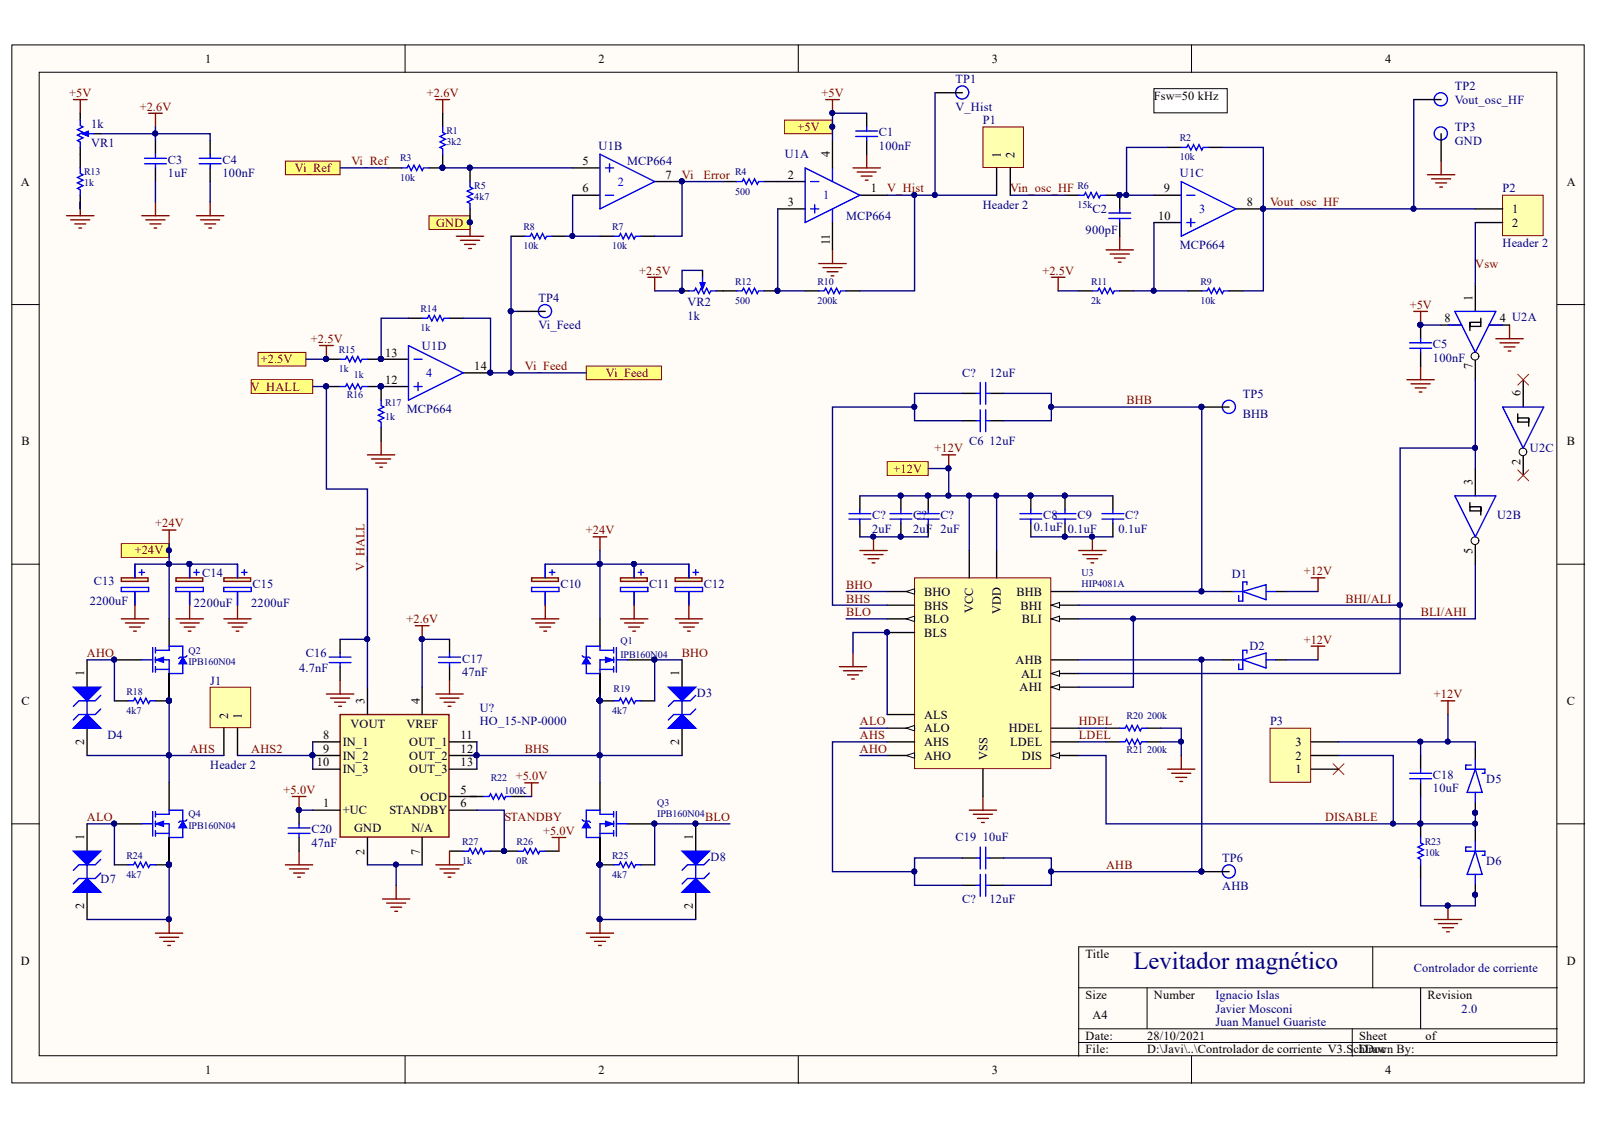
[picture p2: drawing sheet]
<svg xmlns="http://www.w3.org/2000/svg" width="297mm" height="210mm" viewBox="0 0 297 210" stroke-linecap="round" stroke-linejoin="round" font-family="sans-serif">
<defs><g id="words">
<text font-size="4.6" fill="#000080" x="210.4" y="179.8">Levitador magnético</text>
<g font-size="2.3">
<text x="38.1" y="11.6">1</text>
<text x="111.1" y="11.6">2</text>
<text x="184.1" y="11.6">3</text>
<text x="257.2" y="11.6">4</text>
<text x="214.2" y="18.5">Fsw=50 kHz</text>
<text x="154.1" y="29.1" transform="rotate(-90 154.1 29.1)">4</text>
<text x="185.8" y="29.4" transform="rotate(-90 185.8 29.4)">1</text>
<text x="188.4" y="29.4" transform="rotate(-90 188.4 29.4)">2</text>
<text x="3.9" y="34.4">A</text>
<text x="108.2" y="30.6">5</text>
<text x="108.2" y="35.7">6</text>
<text x="123.6" y="33.2">7</text>
<text x="146.3" y="33.2">2</text>
<text x="161.7" y="35.7">1</text>
<text x="216.1" y="35.7">9</text>
<text x="290.9" y="34.4">A</text>
<text x="146.3" y="38.2">3</text>
<text x="215" y="40.8">10</text>
<text x="231.5" y="38.2">8</text>
<text x="280.7" y="39.5">1</text>
<text x="154.1" y="45.5" transform="rotate(-90 154.1 45.5)">11</text>
<text x="280.7" y="42">2</text>
<text x="268.1" y="59.9">8</text>
<text x="273.4" y="55.8" transform="rotate(-90 273.4 55.8)">1</text>
<text x="278.5" y="59.9">4 U2A</text>
<text x="71.5" y="71.2">12</text>
<text x="71.5" y="66.2">13</text>
<text x="88.1" y="68.7">14</text>
<text x="273.4" y="68.5" transform="rotate(-90 273.4 68.5)">7</text>
<text x="282.3" y="73.5" transform="rotate(-90 282.3 73.5)">6</text>
<text x="4" y="82.6">B</text>
<text x="290.9" y="82.6">B</text>
<text x="273.4" y="90" transform="rotate(-90 273.4 90)">3</text>
<text x="282.3" y="86.4" transform="rotate(-90 282.3 86.4)">2</text>
<text x="273.4" y="102.8" transform="rotate(-90 273.4 102.8)">5</text>
<text x="171.6" y="110.6">BHO</text>
<text x="171.6" y="113.1">BHS</text>
<text x="180.7" y="113.7" transform="rotate(-90 180.7 113.7)">VCC</text>
<text x="185.8" y="114" transform="rotate(-90 185.8 114)">VDD</text>
<text x="188.7" y="110.6">BHB</text>
<text x="189.5" y="113.1">BHI</text>
<text x="171.6" y="118.2">BLS</text>
<text x="171.6" y="115.7">BLO</text>
<text x="189.7" y="115.7">BLI</text>
<text x="15.6" y="125.5" transform="rotate(-90 15.6 125.5)">1</text>
<text x="126.1" y="125.5" transform="rotate(-90 126.1 125.5)">1</text>
<text x="188.5" y="123.2">AHB</text>
<text x="189.6" y="125.8">ALI</text>
<text x="4" y="130.8">C</text>
<text x="67.7" y="130.6" transform="rotate(-90 67.7 130.6)">3</text>
<text x="77.9" y="130.6" transform="rotate(-90 77.9 130.6)">4</text>
<text x="189.3" y="128.3">AHI</text>
<text x="290.9" y="130.8">C</text>
<text x="42.3" y="133.4" transform="rotate(-90 42.3 133.4)">2</text>
<text x="44.9" y="133.4" transform="rotate(-90 44.9 133.4)">1</text>
<text x="60" y="137.2">8</text>
<text x="65.1" y="135.2">VOUT</text>
<text x="75.5" y="135.2">VREF</text>
<text x="85.5" y="137.2">11</text>
<text x="171.6" y="133.4">ALS</text>
<text x="171.6" y="135.9">ALO</text>
<text x="187.3" y="135.9">HDEL</text>
<text x="15.6" y="138.3" transform="rotate(-90 15.6 138.3)">2</text>
<text x="58.8" y="142.2">10</text>
<text x="60" y="139.7">9</text>
<text x="63.6" y="138.4">IN_1</text>
<text x="63.6" y="141">IN_2</text>
<text x="63.6" y="143.5">IN_3</text>
<text x="76" y="138.4">OUT_1</text>
<text x="76" y="141">OUT_2</text>
<text x="76" y="143.5">OUT_3</text>
<text x="85.5" y="139.7">12</text>
<text x="85.5" y="142.2">13</text>
<text x="126.1" y="138.3" transform="rotate(-90 126.1 138.3)">2</text>
<text x="171.6" y="138.4">AHS</text>
<text x="171.6" y="141">AHO</text>
<text x="183.3" y="141" transform="rotate(-90 183.3 141)">VSS</text>
<text x="187.5" y="138.4">LDEL</text>
<text x="189.7" y="141">DIS</text>
<text x="240.5" y="143.5">1</text>
<text x="240.5" y="141">2</text>
<text x="240.5" y="138.4">3</text>
<text x="60" y="149.8">1</text>
<text x="78.1" y="148.6">OCD</text>
<text x="85.5" y="147.3">5</text>
<text x="85.5" y="149.8">6</text>
<text x="15.6" y="155.9" transform="rotate(-90 15.6 155.9)">1</text>
<text x="63.6" y="151.1">+UC</text>
<text x="65.7" y="154.4">GND</text>
<text x="72.3" y="151.1">STANDBY</text>
<text x="76.4" y="154.4">N/A</text>
<text x="128.6" y="155.9" transform="rotate(-90 128.6 155.9)">1</text>
<text x="67.7" y="158.6" transform="rotate(-90 67.7 158.6)">2</text>
<text x="77.9" y="158.6" transform="rotate(-90 77.9 158.6)">7</text>
<text x="15.6" y="168.8" transform="rotate(-90 15.6 168.8)">2</text>
<text x="128.6" y="168.8" transform="rotate(-90 128.6 168.8)">2</text>
<text x="3.9" y="179">D</text>
<text x="201.6" y="177.8">Title</text>
<text x="290.9" y="179">D</text>
<text x="201.6" y="185.4">Size</text>
<text x="214.2" y="185.4">Number</text>
<text x="265" y="185.4">Revision</text>
<text x="202.8" y="189.2">A4</text>
<text x="201.6" y="193">Date:</text>
<text x="201.6" y="195.5">File:</text>
<text x="213" y="193">28/10/2021</text>
<text x="213" y="195.5">D:\Javi\..\Controlador de corriente V3.SchDoc</text>
<text x="252.3" y="193">Sheet</text>
<text x="252.3" y="195.5">Drawn By:</text>
<text x="264.6" y="193">of</text>
<text x="38.1" y="199.3">1</text>
<text x="111.1" y="199.3">2</text>
<text x="184.1" y="199.3">3</text>
<text x="257.2" y="199.3">4</text>
</g>
<g font-size="2.3" fill="#800000">
<text x="12.8" y="18">+5V</text>
<text x="79.3" y="18">+2.6V</text>
<text x="152.5" y="18">+5V</text>
<text x="25.9" y="20.5">+2.6V</text>
<text x="148.1" y="24.3">+5V</text>
<text x="54.8" y="31.9">Vi_Ref</text>
<text x="65.2" y="30.6">Vi_Ref</text>
<text x="126.6" y="33.2">Vi_ Error</text>
<text x="164.7" y="35.7">V_Hist</text>
<text x="187.5" y="35.7">Vin_osc_HF</text>
<text x="235.8" y="38.2">Vout_osc_HF</text>
<text x="81" y="42">GND</text>
<text x="118.6" y="51">+2.5V</text>
<text x="193.5" y="51">+2.5V</text>
<text x="273.9" y="49.7">Vsw</text>
<text x="261.7" y="57.3">+5V</text>
<text x="57.7" y="63.6">+2.5V</text>
<text x="48.4" y="67.4">+2.5V</text>
<text x="97.4" y="68.7">Vi_Feed</text>
<text x="112.5" y="70">Vi_Feed</text>
<text x="46.6" y="72.5">V_HALL</text>
<text x="209.2" y="75">BHB</text>
<text x="173.5" y="83.9">+12V</text>
<text x="165.9" y="87.7">+12V</text>
<text x="28.8" y="97.8">+24V</text>
<text x="108.8" y="99.1">+24V</text>
<text x="25" y="102.9">+24V</text>
<text x="67.7" y="105.9" transform="rotate(-90 67.7 105.9)">V_HALL</text>
<text x="242" y="106.8">+12V</text>
<text x="157.1" y="109.3">BHO</text>
<text x="157.1" y="111.9">BHS</text>
<text x="249.8" y="111.9">BHI/ALI</text>
<text x="75.5" y="115.7">+2.6V</text>
<text x="157.1" y="114.4">BLO</text>
<text x="242" y="119.4">+12V</text>
<text x="263.7" y="114.4">BLI/AHI</text>
<text x="16.1" y="122">AHO</text>
<text x="126.6" y="122">BHO</text>
<text x="266.2" y="129.6">+12V</text>
<text x="159.6" y="134.6">ALO</text>
<text x="159.6" y="137.2">AHS</text>
<text x="200.3" y="134.6">HDEL</text>
<text x="200.3" y="137.2">LDEL</text>
<text x="35.2" y="139.7">AHS</text>
<text x="46.6" y="139.7">AHS2</text>
<text x="97.4" y="139.7">BHS</text>
<text x="159.6" y="139.7">AHO</text>
<text x="52.6" y="147.3">+5.0V</text>
<text x="95.7" y="144.8">+5.0V</text>
<text x="16.1" y="152.4">ALO</text>
<text x="93.6" y="152.4">STANDBY</text>
<text x="100.8" y="154.9">+5.0V</text>
<text x="130.9" y="152.4">BLO</text>
<text x="246" y="152.4">DISABLE</text>
<text x="205.4" y="161.2">AHB</text>
</g>
<g font-size="2.3" fill="#000080">
<text x="177.4" y="15.4">TP1</text>
<text x="270.1" y="16.7">TP2</text>
<text x="16.9" y="23.8">1k</text>
<text x="177.4" y="20.5">V_Hist</text>
<text x="182.5" y="23">P1</text>
<text x="270.1" y="19.2">Vout_osc_HF</text>
<text x="16.9" y="27.3">VR1</text>
<text x="111.1" y="27.9">U1B</text>
<text x="145.7" y="29.4">U1A</text>
<text x="163.2" y="27.9">100nF</text>
<text x="163.2" y="25.3">C1</text>
<text x="270.1" y="24.3">TP3</text>
<text x="270.1" y="26.8">GND</text>
<text x="31.2" y="32.9">1uF</text>
<text x="31.2" y="30.4">C3</text>
<text x="41.3" y="32.9">100nF</text>
<text x="41.3" y="30.4">C4</text>
<text x="116.5" y="30.6">MCP664</text>
<text x="219" y="32.9">U1C</text>
<text x="279" y="35.7">P2</text>
<text x="157.1" y="40.8">MCP664</text>
<text x="182.5" y="38.7">Header 2</text>
<text x="202.8" y="39.5">C2</text>
<text x="201.6" y="43.4">900pF</text>
<text x="219" y="46.2">MCP664</text>
<text x="279" y="45.9">Header 2</text>
<text x="100" y="56.1">TP4</text>
<text x="127.6" y="59.3">1k</text>
<text x="127.6" y="56.8">VR2</text>
<text x="78.3" y="64.9">U1D</text>
<text x="100" y="61.1">Vi_Feed</text>
<text x="266" y="64.7">C5</text>
<text x="178.6" y="70">C?</text>
<text x="183.7" y="70">12uF</text>
<text x="266" y="67.2">100nF</text>
<text x="75.6" y="76.6">MCP664</text>
<text x="230.7" y="73.8">TP5</text>
<text x="230.7" y="77.6">BHB</text>
<text x="179.9" y="82.6">C6</text>
<text x="183.7" y="82.6">12uF</text>
<text x="284" y="83.9">U2C</text>
<text x="161.9" y="98.9">2uF</text>
<text x="161.9" y="96.3">C?</text>
<text x="169.5" y="98.9">2uF 2uF</text>
<text x="169.5" y="96.3">C?</text>
<text x="174.6" y="96.3">C?</text>
<text x="191.9" y="98.6">0.1uF</text>
<text x="193.7" y="96.3">C8</text>
<text x="198.3" y="98.9">0.1uF</text>
<text x="200" y="96.3">C9</text>
<text x="207.6" y="98.9">0.1uF</text>
<text x="208.9" y="96.3">C?</text>
<text x="277.9" y="96.3">U2B</text>
<text x="37.5" y="107">C14</text>
<text x="228.7" y="107.3">D1</text>
<text x="16.6" y="112.4">2200uF</text>
<text x="17.4" y="108.6">C13</text>
<text x="36" y="112.6">2200uF</text>
<text x="46.6" y="112.6">2200uF</text>
<text x="46.9" y="109.1">C15</text>
<text x="104" y="109.1">C10</text>
<text x="120.5" y="109.1">C11</text>
<text x="130.6" y="109.1">C12</text>
<text x="55.5" y="124.8">4.7nF</text>
<text x="56.8" y="122">C16</text>
<text x="85.8" y="125.5">47nF</text>
<text x="85.8" y="123">C17</text>
<text x="232" y="120.7">D2</text>
<text x="39" y="127">J1</text>
<text x="129.4" y="129.3">D3</text>
<text x="19.9" y="137.2">D4</text>
<text x="89.1" y="132.1">U?</text>
<text x="89.1" y="134.6">HO_15-NP-0000</text>
<text x="235.8" y="134.6">P3</text>
<text x="39" y="142.7">Header 2</text>
<text x="266" y="147.1">10uF</text>
<text x="266" y="144.5">C18</text>
<text x="275.9" y="145.3">D5</text>
<text x="57.8" y="154.7">C20</text>
<text x="57.8" y="157.2">47nF</text>
<text x="131.9" y="159.7">D8</text>
<text x="177.4" y="156.2">C19</text>
<text x="182.5" y="156.2">10uF</text>
<text x="226.9" y="160">TP6</text>
<text x="275.9" y="160.5">D6</text>
<text x="18.7" y="163.9">D7</text>
<text x="178.6" y="167.7">C?</text>
<text x="183.7" y="167.7">12uF</text>
<text x="226.9" y="165.1">AHB</text>
<text x="225.6" y="185.4">Ignacio Islas</text>
<text x="262.5" y="180.3">Controlador de corriente</text>
<text x="225.6" y="187.9">Javier Mosconi</text>
<text x="225.6" y="190.4">Juan Manuel Guariste</text>
<text x="271.4" y="187.9">2.0</text>
</g>
<g font-size="2.3" fill="#00f">
<text x="114.7" y="34.4">2</text>
<text x="152.8" y="37">1</text>
<text x="222.6" y="39.5">3</text>
<text x="79.1" y="70">4</text>
</g>
<g font-size="1.9" fill="#000080">
<text x="74.3" y="30">R3</text>
<text x="82.9" y="26.9">3k2</text>
<text x="82.9" y="24.9">R1</text>
<text x="219" y="29.7">10k</text>
<text x="219" y="26.2">R2</text>
<text x="15.6" y="34.6">1k</text>
<text x="15.6" y="32.5">R13</text>
<text x="74.3" y="33.6">10k</text>
<text x="88.1" y="35.1">R5</text>
<text x="136.5" y="32.5">R4</text>
<text x="200" y="35.1">R6</text>
<text x="88.1" y="37.1">4k7</text>
<text x="136.5" y="36.1">500</text>
<text x="200" y="38.7">15k</text>
<text x="97.2" y="46.3">10k</text>
<text x="97.2" y="42.7">R8</text>
<text x="113.7" y="46.3">10k</text>
<text x="113.7" y="42.7">R7</text>
<text x="136.5" y="52.8">R12</text>
<text x="151.8" y="52.8">R10</text>
<text x="202.6" y="52.8">R11</text>
<text x="222.8" y="52.8">R9</text>
<text x="78.1" y="57.9">R14</text>
<text x="136.5" y="56.4">500</text>
<text x="151.8" y="56.4">200k</text>
<text x="202.6" y="56.4">2k</text>
<text x="222.8" y="56.4">10k</text>
<text x="62.9" y="65.5">R15</text>
<text x="78.1" y="61.5">1k</text>
<text x="62.9" y="69.1">1k</text>
<text x="65.7" y="70.1">1k</text>
<text x="64.4" y="73.9">R16</text>
<text x="71.5" y="77.9">1k</text>
<text x="71.5" y="75.4">R17</text>
<text x="200.8" y="106.9">U3</text>
<text x="200.8" y="108.9">HIP4081A</text>
<text x="115.2" y="119.5">Q1</text>
<text x="35" y="121.3">Q2</text>
<text x="35" y="123.3">IPB160N04</text>
<text x="115.2" y="122.1">IPB160N04</text>
<text x="23.5" y="128.9">R18</text>
<text x="113.9" y="128.4">R19</text>
<text x="23.5" y="132.5">4k7</text>
<text x="113.7" y="132.5">4k7</text>
<text x="209.2" y="133.5">R20</text>
<text x="213" y="133.5">200k</text>
<text x="209.2" y="139.8">R21</text>
<text x="213" y="139.8">200k</text>
<text x="91.1" y="144.9">R22</text>
<text x="93.6" y="147.4">100K</text>
<text x="122" y="149.7">Q3</text>
<text x="35" y="151.7">Q4</text>
<text x="35" y="153.8">IPB160N04</text>
<text x="122" y="151.7">IPB160N04</text>
<text x="23.5" y="159.4">R24</text>
<text x="85.8" y="160.4">1k</text>
<text x="85.8" y="156.8">R27</text>
<text x="95.9" y="160.4">0R</text>
<text x="95.9" y="156.8">R26</text>
<text x="113.7" y="159.4">R25</text>
<text x="264.5" y="158.9">10k</text>
<text x="264.5" y="156.8">R23</text>
<text x="23.5" y="162.9">4k7</text>
<text x="113.7" y="162.9">4k7</text>
</g>
</g></defs>
<g fill="#fffcf8" stroke="#000" stroke-width=".19">
<path d="M2.2 8.3h291.9v192.7h-291.9z"/>
<path d="M7.3 13.4h281.7v182.5h-281.7z"/>
</g>
<g fill="none" stroke="#000" stroke-width=".19">
<path d="M75.2 8.3v5.1M148.2 8.3v5.1M221.2 8.3v5.1M2.2 56.5h5.1M289.1 56.5h5.1M2.2 104.7h5.1M289.1 104.7h5.1M2.2 152.9h5.1M289.1 152.9h5.1M289.1 175.7h-88.8v20.3M75.2 196v5.1M148.2 196v5.1"/>
<path d="M200.3 183.3h88.8M200.3 190.9h88.8M200.3 193.5h88.8M213 183.3v7.6M221.2 196v5.1M251 190.9v5.1M263.7 183.3v7.6"/>
</g>
<g fill="none" stroke="#800000" stroke-width=".25">
<path d="M153.3 18.5h2.5M154.6 18.5v2.5M158.4 31.2h5M159.1 31.9h3.6M159.9 32.7h2M160.6 33.4h.6M160.9 28.6v2.6M84.7 43.8h5.1M85.5 44.6h3.5M86.2 45.4h2.1M87 46.1h.5M87.3 41.3v2.5"/>
<path d="M152 48.9h5.1M152.8 49.7h3.5M153.5 50.4h2.1M154.3 51.2h.5M154.6 46.4v2.5"/>
</g>
<g fill="#000080" stroke="#000080" stroke-width=".19">
<circle cx="154.5" cy="21" r=".46"/>
<circle cx="87.2" cy="41.3" r=".46"/>
</g>
<path d="M53 29.9h10.1v2.5h-10.1z" fill-rule="evenodd" fill="#ffff80" stroke="#800000" stroke-width=".19"/>
<g fill="none" stroke="#800000" stroke-width=".25">
<path d="M80.9 18.5h2.6M82.2 18.5v2.5M120.3 51.5h2.5M121.5 51.5v2.5M195.2 51.5h2.5M196.4 51.5v2.5M205.3 46.4h5.1M206.1 47.1h3.6M206.9 47.9h2M207.6 48.7h.5M207.9 43.8v2.6M262.5 57.8h2.5"/>
<path d="M263.7 57.8v2.5M59.3 64.1h2.6M60.6 64.1v2.6M261.2 70.5h5.1M262 71.2h3.5M262.7 72h2.1M263.5 72.8h.5M263.7 67.9v2.6M277.7 62.9h5.1M278.5 63.6h3.5M279.2 64.4h2.1M280 65.1h.5"/>
<path d="M280.2 60.3v2.6M30.1 98.4h2.6M31.4 98.4v2.5M110.1 99.6h2.6M111.4 99.6v2.6M162.2 99.6v2.6M174.9 84.4h2.5M176.1 84.4v2.6M159.6 102.2h5.1M160.4 102.9h3.5M161.2 103.7h2M161.9 104.5h.5"/>
<path d="M243.4 107.2h2.6M243.4 119.9h2.6M244.7 107.2v2.6M244.7 119.9v2.6M267.5 130.1h2.6M268.8 130.1v2.5M55.5 158v2.5M179.9 150.4h5.1M180.7 151.1h3.6M181.5 151.9h2M182.2 152.6h.5M182.5 147.8v2.6"/>
<path d="M216.8 142.8h5M217.5 143.5h3.6M218.3 144.3h2M219 145h.6M219.3 140.2v2.6M28.9 173.2h5M29.6 173.9h3.6M30.4 174.7h2M31.1 175.5h.6M31.4 170.6v2.6M53 160.5h5.1M53.7 161.3h3.6"/>
<path d="M54.5 162h2M55.3 162.8h.5M71 166.8h5.1M71.8 167.6h3.5M72.5 168.4h2.1M73.3 169.1h.5M73.5 164.3v2.5M108.8 173.2h5.1M109.6 173.9h3.6M110.4 174.7h2M111.1 175.5h.5M111.4 170.6v2.6"/>
<path d="M266.3 170.6h5.1M267 171.4h3.6M267.8 172.2h2M268.6 172.9h.5M268.8 168.1v2.5"/>
</g>
<g fill="#000080" stroke="#000080" stroke-width=".19">
<circle cx="60.5" cy="66.6" r=".46"/>
<circle cx="263.7" cy="60.3" r=".46"/>
<circle cx="268.8" cy="168.1" r=".46"/>
<circle cx="162.1" cy="99.6" r=".46"/>
<circle cx="176.1" cy="86.9" r=".47"/>
<circle cx="111.3" cy="170.6" r=".46"/>
<circle cx="31.3" cy="170.6" r=".46"/>
</g>
<path d="M254.8 175.7v7.6" fill="none" stroke="#000" stroke-width=".19"/>
<path d="M39 127.5h7.5v7.5h-7.5z" fill="#ffffb0" stroke="#800000" stroke-width=".19"/>
<path d="M41.6 135.1v5.1M44.1 135.1v5.1" fill="none" stroke="#000" stroke-width=".25"/>
<path d="M265 32.4h5.1M265.8 33.2h3.5M266.5 34h2.1M267.3 34.7h.5M267.5 29.9v2.5M155.8 123.7h5.1M156.6 124.5h3.5M157.3 125.3h2.1M158.1 126h.5M158.4 121.2v2.5" fill="none" stroke="#800000" stroke-width=".25"/>
<g fill="#ffff80" stroke="#800000" stroke-width=".19">
<path d="M108.8 67.9h14v2.6h-14z" fill-rule="evenodd"/>
<path d="M46.6 70.5h11.5v2.5h-11.5z" fill-rule="evenodd"/>
<path d="M145.7 22.3h8.9v2.5h-8.9z" fill-rule="evenodd"/>
</g>
<circle cx="154.5" cy="23.5" r=".46" fill="#000080" stroke="#000080" stroke-width=".19"/>
<path d="M79.6 40h7.7v2.6h-7.7z" fill-rule="evenodd" fill="#ffff80" stroke="#800000" stroke-width=".19"/>
<circle cx="87.2" cy="41.3" r=".46" fill="#000080" stroke="#000080" stroke-width=".19"/>
<path d="M22.5 100.9h8.9v2.5h-8.9z" fill-rule="evenodd" fill="#ffff80" stroke="#800000" stroke-width=".19"/>
<g fill="#000080" stroke="#000080" stroke-width=".19">
<circle cx="31.3" cy="102.1" r=".46"/>
<circle cx="126.6" cy="33.6" r=".46"/>
</g>
<path d="M68.2 84.4h5.1M69 85.2h3.5M69.7 85.9h2.1M70.5 86.7h.5M70.8 81.9v2.5M41.6 114.9h5M42.3 115.6h3.6M43.1 116.4h2M43.8 117.1h.5M44.1 112.3v2.6" fill="none" stroke="#800000" stroke-width=".25"/>
<path d="M247.5 141.7l2 2.1M249.5 141.7l-2 2.1" fill="none" stroke="#f00" stroke-width=".19"/>
<path d="M214.2 16.5h13.6v4.4h-13.6z" fill="#fff" stroke="#000" stroke-width=".19"/>
<g fill="none" stroke="#000" stroke-width=".25">
<path d="M72 31.2h2.6M82.2 28.6v2.6h-2.6M82.2 21v2.6M87.3 31.2v2.5M87.3 38.8v2.5M134.2 33.7h2.6M141.9 33.7h2.5M160.9 21v2.6M160.9 26.1v2.5M197.7 36.2h2.6M205.3 36.2h2.6v2.6M216.8 27.4h2.5"/>
<path d="M224.4 27.4h2.5M75.8 59.1h2.6M83.5 59.1h2.5M94.9 43.8h2.5M102.5 43.8h2.5M111.4 43.8h2.5M119 43.8h2.5M134.2 54h2.6M141.9 54h2.5M149.5 54h2.5M157.1 54h2.5M200.3 54h2.5"/>
<path d="M207.9 54h2.5M207.9 41.3v2.5M220.6 54h2.5M228.2 54h2.5M60.6 66.7h2.5M60.6 71.7h2.5M68.2 66.7h2.6M68.2 71.7h2.6v2.6M70.8 79.3v2.6M178.7 78.1h2.5M183.8 78.1h2.5M263.7 60.3v2.6"/>
<path d="M263.7 65.4v2.5M172.3 92v2.6M172.3 97.1v2.5M191.4 92v2.6M191.4 97.1v2.5M197.7 92v2.6M197.7 97.1v2.5M21.2 130.1h2.6M28.9 130.1h2.5M111.4 130.1h2.5M119 130.1h2.5M205.3 135.1h2.6"/>
<path d="M205.3 137.7h2.6M213 135.1h2.5M213 137.7h2.5M55.5 150.4v2.5M55.5 155.4v2.6M178.7 159.2h2.5M183.8 159.2h2.5M263.7 140.2v2.6M263.7 145.3v2.5M263.7 152.9v2.5M21.2 160.5h2.6M28.9 160.5h2.5"/>
<path d="M111.4 160.5h2.5M119 160.5h2.5M263.7 160.5v2.5"/>
</g>
<g fill="#000080" stroke="#000080" stroke-width=".19">
<circle cx="82.1" cy="31.1" r=".46"/>
<circle cx="87.2" cy="31.1" r=".46"/>
<circle cx="87.2" cy="41.3" r=".46"/>
<circle cx="144.3" cy="53.9" r=".46"/>
<circle cx="207.8" cy="36.2" r=".46"/>
<circle cx="263.7" cy="152.8" r=".46"/>
<circle cx="111.3" cy="130" r=".46"/>
<circle cx="111.3" cy="160.5" r=".46"/>
<circle cx="31.3" cy="160.5" r=".46"/>
<circle cx="31.3" cy="130" r=".46"/>
<circle cx="70.7" cy="66.6" r=".46"/>
<circle cx="60.5" cy="66.6" r=".46"/>
<circle cx="70.7" cy="71.7" r=".47"/>
<circle cx="60.5" cy="71.7" r=".47"/>
<circle cx="263.7" cy="60.3" r=".46"/>
<circle cx="197.7" cy="99.6" r=".46"/>
<circle cx="197.7" cy="92" r=".46"/>
<circle cx="172.3" cy="92" r=".46"/>
<circle cx="191.3" cy="92" r=".46"/>
<circle cx="55.5" cy="150.3" r=".46"/>
</g>
<g fill="none" stroke="#00f" stroke-width=".25">
<path d="M74.6 31.2h1l.2-.5 .5 1 .6-1 .5 1 .5-1 .5 1 .2-.5h1M82.2 23.6v1l.5 .2-1 .5 1 .5-1 .5 1 .5-1 .6 .5 .2v1M87.3 33.7v1l.5 .3-1 .5 1 .5-1 .5 1 .5-1 .5 .5 .3v1M136.8 33.7h1l.2-.5 .6 1 .5-1 .5 1 .5-1 .5 1 .2-.5h1.1M158.9 25.3h4M158.9 24.3h4M160.9 23.6v.7M160.9 25.3v.8M200.3 36.2h1l.2-.5 .5 1 .5-1 .5 1 .6-1 .5 1 .2-.5h1M205.8 39.5h4.1M207.9 38.8v.7M219.3 27.4h1l.3-.6 .5 1.1 .5-1.1 .5 1.1 .5-1.1 .5 1.1 .3-.5h1"/>
<path d="M78.4 59.1h1l.2-.5 .6 1 .5-1 .5 1 .5-1 .5 1 .2-.5h1.1M97.4 43.8h1l.3-.5 .5 1 .5-1 .5 1 .5-1 .5 1 .3-.5h1M113.9 43.8h1l.3-.5 .5 1 .5-1 .5 1 .5-1 .5 1 .3-.5h1M136.8 54h1l.2-.5 .6 1 .5-1 .5 1 .5-1 .5 1 .2-.5h1.1M152 54h1l.3-.5 .5 1 .5-1 .5 1 .5-1 .5 1 .3-.5h1M202.8 54h1l.3-.5 .5 1 .5-1 .5 1 .5-1 .5 1 .3-.5h1M205.8 40.5h4.1M207.9 40.5v.8M223.1 54h1l.3-.5 .5 1 .5-1 .5 1 .5-1 .5 1 .3-.5h1M63.1 66.7h1.1l.2-.5 .5 1 .5-1 .5 1 .5-1 .5 1 .3-.5h1M63.1 71.7h1.1l.2-.5 .5 1 .5-1 .5 1 .5-1 .5 1 .3-.5h1M70.8 74.3v1l.5 .2-1.1 .6 1.1 .5-1.1 .5 1.1 .5-1.1 .5 .6 .2v1"/>
<path d="M181.2 78.1h.8M182 76.1v4M183 76.1v4M183 78.1h.8M261.7 63.6h4.1M261.7 64.6h4.1M263.7 62.9v.7M263.7 64.6v.8M170.3 95.3h4.1M170.3 96.3h4.1M172.3 94.6v.7M172.3 96.3v.8"/>
<path d="M189.3 95.3h4.1M189.3 96.3h4.1M191.4 94.6v.7M191.4 96.3v.8M195.7 95.3h4M195.7 96.3h4M197.7 94.6v.7M197.7 96.3v.8M23.8 130.1h1l.3-.5 .5 1 .5-1 .5 1 .5-1 .5 1 .2-.5h1.1M113.9 130.1h1l.3-.5 .5 1 .5-1 .5 1 .5-1 .5 1 .3-.5h1M207.9 135.1h1l.2-.5 .6 1.1 .5-1.1 .5 1.1 .5-1.1 .5 1.1 .2-.6h1.1M207.9 137.7h1l.2-.5 .6 1 .5-1 .5 1 .5-1 .5 1 .2-.5h1.1"/>
<path d="M53.5 153.7h4.1M53.5 154.7h4.1M55.5 152.9v.8M55.5 154.7v.7M181.2 159.2h.8M182 157.2v4.1M183 157.2v4.1M183 159.2h.8M261.7 143.5h4.1M261.7 144.5h4.1M263.7 155.4v1l.5 .3-1 .5 1 .5-1 .5 1 .5-1 .5 .5 .3v1M263.7 142.8v.7"/>
<path d="M263.7 144.5v.8M23.8 160.5h1l.3-.5 .5 1 .5-1 .5 1 .5-1 .5 1 .2-.5h1.1M113.9 160.5h1l.3-.5 .5 1 .5-1 .5 1 .5-1 .5 1 .3-.5h1"/>
</g>
<path d="M169.8 107.2h25.3v35.5h-25.3z" fill="#ffffb0" stroke="#800000" stroke-width=".19"/>
<path d="M164.7 109.8h5.1" fill="none" stroke="#000" stroke-width=".25"/>
<path d="M168.3 109.8l1.5-.5v1z" fill="#fffcf8"/>
<path d="M168.3 109.8l1.5-.5v1z" fill="none" stroke="#000" stroke-width=".19"/>
<path d="M195.2 127.5h5.1" fill="none" stroke="#000" stroke-width=".25"/>
<path d="M195.2 127.5l1.5-.5v1z" fill="#fffcf8"/>
<path d="M195.2 127.5l1.5-.5v1z" fill="none" stroke="#000" stroke-width=".19"/>
<path d="M195.2 125h5.1" fill="none" stroke="#000" stroke-width=".25"/>
<path d="M195.2 125l1.5-.5v1z" fill="#fffcf8"/>
<path d="M195.2 125l1.5-.5v1z" fill="none" stroke="#000" stroke-width=".19"/>
<path d="M164.7 117.4h5.1M179.9 102.2v5M185 102.2v5M164.7 137.7h5.1M164.7 132.6h5.1M164.7 135.1h5.1" fill="none" stroke="#000" stroke-width=".25"/>
<circle cx="164.7" cy="117.4" r=".46" fill="#000080" stroke="#000080" stroke-width=".19"/>
<path d="M168.3 135.1l1.5-.5v1.1z" fill="#fffcf8"/>
<path d="M168.3 135.1l1.5-.5v1.1z" fill="none" stroke="#000" stroke-width=".19"/>
<path d="M164.7 112.3h5.1M164.7 140.2h5.1" fill="none" stroke="#000" stroke-width=".25"/>
<path d="M168.3 140.2l1.5-.5v1z" fill="#fffcf8"/>
<path d="M168.3 140.2l1.5-.5v1z" fill="none" stroke="#000" stroke-width=".19"/>
<path d="M195.2 114.9h5.1M195.2 122.5h5.1M195.2 137.7h5.1M182.5 142.8v5" fill="none" stroke="#000" stroke-width=".25"/>
<path d="M195.2 114.9l1.5-.6v1.1z" fill="#fffcf8"/>
<path d="M195.2 114.9l1.5-.6v1.1z" fill="none" stroke="#000" stroke-width=".19"/>
<path d="M195.2 140.2h5.1" fill="none" stroke="#000" stroke-width=".25"/>
<path d="M195.2 140.2l1.5-.5v1z" fill="#fffcf8"/>
<path d="M195.2 140.2l1.5-.5v1z" fill="none" stroke="#000" stroke-width=".19"/>
<path d="M195.2 109.8h5.1M195.2 112.3h5.1" fill="none" stroke="#000" stroke-width=".25"/>
<path d="M195.2 112.3l1.5-.5v1z" fill="#fffcf8"/>
<path d="M195.2 112.3l1.5-.5v1z" fill="none" stroke="#000" stroke-width=".19"/>
<path d="M164.7 114.9h5.1M195.2 135.1h5.1" fill="none" stroke="#000" stroke-width=".25"/>
<path d="M168.3 114.9l1.5-.6v1.1z" fill="#fffcf8"/>
<path d="M168.3 114.9l1.5-.6v1.1z" fill="none" stroke="#000" stroke-width=".19"/>
<g fill="#000080" stroke="#000080" stroke-width=".19">
<circle cx="164.7" cy="117.4" r=".46"/>
<circle cx="223" cy="75.5" r=".47"/>
<circle cx="223" cy="161.7" r=".47"/>
</g>
<g fill="none" stroke="#00f" stroke-width=".25">
<circle cx="178.6" cy="17.2" r="1.22"/>
<circle cx="267.5" cy="18.4" r="1.22"/>
<circle cx="267.5" cy="24.8" r="1.22"/>
<circle cx="101.2" cy="57.7" r="1.22"/>
<circle cx="228.1" cy="75.5" r="1.22"/>
<circle cx="228.1" cy="161.7" r="1.22"/>
</g>
<path d="M173.6 17.2h5.1M262.5 18.5h5M267.5 24.8v5.1M96.1 57.8h5.1M223.1 75.5h5.1M126.6 122.5v5M126.6 135.1v5.1M223.1 161.8h5.1" fill="none" stroke="#000" stroke-width=".25"/>
<path d="M124.1 127.5h5.1l-2.6 2.6z" fill="#00f"/>
<path d="M124.1 127.5h5.1l-2.6 2.6z" fill="none" stroke="#00f" stroke-width=".25"/>
<path d="M124.1 135.1l2.5-2.5 2.6 2.5z" fill="#00f"/>
<path d="M124.1 135.1l2.5-2.5 2.6 2.5zM126.6 130.1v2.5M129.2 129.1l-1.1 1h-3l-1 1M129.2 131.6l-1.1 1h-3l-1 1" fill="none" stroke="#00f" stroke-width=".25"/>
<path d="M16.2 122.5v5M16.2 135.1v5.1" fill="none" stroke="#000" stroke-width=".25"/>
<path d="M13.6 127.5h5.1l-2.5 2.6z" fill="#00f"/>
<path d="M13.6 127.5h5.1l-2.5 2.6z" fill="none" stroke="#00f" stroke-width=".25"/>
<path d="M13.6 135.1l2.6-2.5 2.5 2.5z" fill="#00f"/>
<path d="M13.6 135.1l2.6-2.5 2.5 2.5zM16.2 130.1v2.5M18.7 129.1l-1 1h-3.1l-1 1M18.7 131.6l-1 1h-3.1l-1 1" fill="none" stroke="#00f" stroke-width=".25"/>
<path d="M16.2 152.9v5.1M16.2 165.6v5" fill="none" stroke="#000" stroke-width=".25"/>
<path d="M13.6 158h5.1l-2.5 2.5z" fill="#00f"/>
<path d="M13.6 158h5.1l-2.5 2.5z" fill="none" stroke="#00f" stroke-width=".25"/>
<path d="M13.6 165.6l2.6-2.6 2.5 2.6z" fill="#00f"/>
<path d="M18.7 159.5l-1 1h-3.1l-1 1M13.6 165.6l2.6-2.6 2.5 2.6zM16.2 160.5v2.5M18.7 162l-1 1h-3.1l-1 1.1" fill="none" stroke="#00f" stroke-width=".25"/>
<path d="M129.2 152.9v5.1M129.2 165.6v5" fill="none" stroke="#000" stroke-width=".25"/>
<circle cx="129.1" cy="152.8" r=".46" fill="#000080" stroke="#000080" stroke-width=".19"/>
<path d="M126.6 158h5.1l-2.5 2.5z" fill="#00f"/>
<path d="M126.6 158h5.1l-2.5 2.5z" fill="none" stroke="#00f" stroke-width=".25"/>
<path d="M126.6 165.6l2.6-2.6 2.5 2.6z" fill="#00f"/>
<g fill="none" stroke="#00f" stroke-width=".25">
<path d="M14.9 31.2v1l.5 .2-1 .5 1 .5-1 .6 1 .5-1 .5 .5 .2v1M26.8 29.4h4.1M26.8 30.4h4.1M28.9 28.6v.8M28.9 30.4v.8M37 29.4h4M37 30.4h4M39 28.6v.8M39 30.4v.8M61.1 123h4.1M61.1 122h4.1M63.1 121.2v.8"/>
<path d="M63.1 123v.7M81.4 123h4.1M81.4 122h4.1M83.5 121.2v.8M83.5 123v.7M86 158h1l.3-.5 .5 1 .5-1 .5 1 .5-1 .5 1 .3-.5h1M89.8 147.8h1l.3-.5 .5 1 .5-1 .5 1 .5-1 .5 1 .3-.5h1M96.1 158h1.1l.2-.5 .5 1 .5-1 .5 1 .5-1 .6 1 .2-.5h1M131.7 159.5l-1 1h-3.1l-1 1M126.6 165.6l2.6-2.6 2.5 2.6zM129.2 160.5v2.5M131.7 162l-1 1h-3.1l-1 1.1"/>
</g>
<g fill="#000080" stroke="#000080" stroke-width=".19">
<circle cx="129.1" cy="152.8" r=".46"/>
<circle cx="55.5" cy="150.3" r=".46"/>
<circle cx="93.6" cy="157.9" r=".46"/>
<circle cx="78.3" cy="118.6" r=".46"/>
</g>
<g fill="none" stroke="#800000" stroke-width=".25">
<path d="M13.6 18.5h2.6M14.9 18.5v2.5M14.9 37.5v2.5M27.6 21h2.5M28.9 21v2.6M28.9 37.5v2.5M39 37.5v2.5M12.4 40h5M13.1 40.8h3.6M13.9 41.6h2M14.6 42.3h.5M26.3 40h5.1"/>
<path d="M27.1 40.8h3.5M27.8 41.6h2.1M28.6 42.3h.5M36.5 40h5.1M37.2 40.8h3.6M38 41.6h2M38.8 42.3h.5M77.1 116.1h2.5M78.4 116.1v2.6M60.6 128.8h5.1M61.4 129.6h3.5M62.1 130.3h2.1"/>
<path d="M62.9 131.1h.5M63.1 126.3v2.5M80.9 128.8h5.1M81.7 129.6h3.5M82.4 130.3h2.1M83.2 131.1h.5M83.5 126.3v2.5M54.3 147.8h2.5M55.5 147.8v2.6M83.5 158v2.5M97.4 145.3h2.6M98.7 145.3v2.5"/>
<path d="M102.5 155.4h2.5M103.8 155.4v2.6M80.9 160.5h5.1M81.7 161.3h3.5M82.4 162h2.1M83.2 162.8h.5"/>
</g>
<g fill="none" stroke="#000" stroke-width=".25">
<path d="M14.9 28.6v2.6M14.9 36.2v2.6M28.9 26.1v2.5M28.9 31.2v2.5M39 26.1v2.5M39 31.2v2.5M63.1 118.7v2.5M83.5 118.7v2.5M63.1 123.7v2.6M83.5 123.7v2.6M83.5 158h2.5M87.3 147.8h2.5"/>
<path d="M91.1 158h5M94.9 147.8h2.5M101.2 158h2.6"/>
</g>
<path d="M47.9 65.4h8.9v2.5h-8.9z" fill-rule="evenodd" fill="#ffff80" stroke="#800000" stroke-width=".19"/>
<path d="M126.6 54h1.3M130.4 50.2v1.3M133 54h1.2" fill="none" stroke="#000" stroke-width=".25"/>
<circle cx="126.6" cy="53.9" r=".46" fill="#000080" stroke="#000080" stroke-width=".19"/>
<path d="M127.9 54h1l.3-.5 .5 1 .5-1 .5 1 .5-1 .5 1 .3-.5h1" fill="none" stroke="#00f" stroke-width=".25"/>
<path d="M129.9 52.5h1l-.5 1.2z" fill="#00f"/>
<path d="M129.9 52.5h1l-.5 1.2z" fill="none" stroke="#00f" stroke-width=".19"/>
<path d="M14.9 22.3v1l.5 .3-1 .5 1 .5-1 .5 1 .5-1 .5 .5 .2v1.1M130.4 51.5v1" fill="none" stroke="#00f" stroke-width=".25"/>
<circle cx="126.6" cy="53.9" r=".46" fill="#000080" stroke="#000080" stroke-width=".19"/>
<path d="M14.9 21v1.3M14.9 27.4v1.2M17.4 24.8h1.3" fill="none" stroke="#000" stroke-width=".25"/>
<path d="M15.1 24.8l1.3-.5v1z" fill="#00f"/>
<path d="M15.1 24.8l1.3-.5v1z" fill="none" stroke="#00f" stroke-width=".19"/>
<path d="M16.4 24.8h1" fill="none" stroke="#00f" stroke-width=".25"/>
<path d="M235.8 135.1h7.5v10.1h-7.5z" fill="#ffffb0" stroke="#800000" stroke-width=".19"/>
<path d="M243.4 137.7h5.1M243.4 142.8h5.1M243.4 140.2h5.1" fill="none" stroke="#000" stroke-width=".25"/>
<path d="M278.9 36.2h7.6v7.5h-7.6z" fill="#ffffb0" stroke="#800000" stroke-width=".19"/>
<path d="M273.9 38.8h5.1M273.9 41.3h5.1" fill="none" stroke="#000" stroke-width=".25"/>
<path d="M182.5 23.6h7.5v7.5h-7.5z" fill="#ffffb0" stroke="#800000" stroke-width=".19"/>
<g fill="none" stroke="#000" stroke-width=".25">
<path d="M144.4 38.8h5.1M144.4 33.7h5.1M154.6 26.1v5.1M159.6 36.2h5.1M185 31.2v5M187.6 31.2v5M214.2 36.2h5.1M229.5 38.8h5M154.6 41.3v5.1M214.2 41.3h5.1M70.8 71.7h5M70.8 66.7h5"/>
<path d="M86 69.2h5.1M226.9 109.8h2M236.8 109.8h2.1M226.9 122.5h2M236.8 122.5h2.1"/>
</g>
<g fill="none" stroke="#00f" stroke-width=".25">
<path d="M149.5 31.2l10.1 5-10.1 5.1zM150.5 38.8h1.5M150.5 33.7h1.5M151.2 38v1.5M154.6 31.2v2.5M154.6 38.8v2.5M219.3 33.7l10.2 5.1-10.2 5zM220.3 36.2h1.5M220.3 41.3h1.5M221.1 40.5v1.6M75.8 64.1l10.2 5.1-10.2 5.1zM76.9 71.7h1.5"/>
<path d="M76.9 66.7h1.5M77.6 71v1.5M228.9 109.8h1.8M230.7 109.8l4.3-1.3v2.8zM231.5 108.5v-.5h-.8v3.6h-.7v-1.1M235 109.8h1.8M228.9 122.5h1.8M230.7 122.5l4.3-1.3v2.8zM231.5 121.2v-.5h-.8v3.5h-.7v-1M235 122.5h1.8"/>
</g>
<g fill="#000080" stroke="#000080" stroke-width=".19">
<circle cx="234.5" cy="38.7" r=".46"/>
<circle cx="91" cy="69.2" r=".46"/>
<circle cx="70.7" cy="71.7" r=".47"/>
<circle cx="70.7" cy="66.6" r=".46"/>
</g>
<path d="M22.5 107.2h5v.7h-5z" fill="#ffffb0" stroke="#800000" stroke-width=".25"/>
<path d="M25.1 104.7v2.5M25.1 109.8v2.5" fill="none" stroke="#000" stroke-width=".25"/>
<path d="M22.5 109h5.1v.8h-5.1zM25.1 104.7v2.5M25.1 109.8v2.5M25.8 106.2h1M26.3 105.7v1" fill="none" stroke="#00f" stroke-width=".25"/>
<path d="M32.7 107.2h4.9v.7h-4.9z" fill="#ffffb0" stroke="#800000" stroke-width=".25"/>
<path d="M35.2 104.7v2.5M35.2 109.8v2.5" fill="none" stroke="#000" stroke-width=".25"/>
<circle cx="35.2" cy="104.7" r=".46" fill="#000080" stroke="#000080" stroke-width=".19"/>
<path d="M32.7 109h5v.8h-5zM35.2 104.7v2.5M35.2 109.8v2.5M36 106.2h1M36.5 105.7v1" fill="none" stroke="#00f" stroke-width=".25"/>
<path d="M41.6 107.2h4.9v.7h-4.9z" fill="#ffffb0" stroke="#800000" stroke-width=".25"/>
<path d="M44.1 104.7v2.5M44.1 109.8v2.5" fill="none" stroke="#000" stroke-width=".25"/>
<path d="M41.6 109h5v.8h-5zM44.1 104.7v2.5M44.1 109.8v2.5M44.9 106.2h1M45.4 105.7v1" fill="none" stroke="#00f" stroke-width=".25"/>
<path d="M98.7 107.2h5v.7h-5z" fill="#ffffb0" stroke="#800000" stroke-width=".25"/>
<path d="M101.2 104.7v2.5M101.2 109.8v2.5" fill="none" stroke="#000" stroke-width=".25"/>
<path d="M98.7 109h5.1v.8h-5.1zM101.2 104.7v2.5M101.2 109.8v2.5M102 106.2h1M102.5 105.7v1" fill="none" stroke="#00f" stroke-width=".25"/>
<path d="M115.2 107.2h5v.7h-5z" fill="#ffffb0" stroke="#800000" stroke-width=".25"/>
<path d="M117.7 104.7v2.5M117.7 109.8v2.5" fill="none" stroke="#000" stroke-width=".25"/>
<circle cx="117.7" cy="104.7" r=".46" fill="#000080" stroke="#000080" stroke-width=".19"/>
<path d="M115.2 109h5.1v.8h-5.1zM117.7 104.7v2.5M117.7 109.8v2.5M118.5 106.2h1M119 105.7v1" fill="none" stroke="#00f" stroke-width=".25"/>
<path d="M125.3 107.2h5v.7h-5z" fill="#ffffb0" stroke="#800000" stroke-width=".25"/>
<path d="M31.4 114.9v5M127.9 104.7v2.5M127.9 109.8v2.5M21.2 122.5h5.1M31.4 125v5.1M273.9 138.9v2.1M273.9 148.8v2.1M273.9 154.2v2M273.9 164.1v2" fill="none" stroke="#000" stroke-width=".25"/>
<g fill="none" stroke="#00f" stroke-width=".25">
<path d="M125.3 109h5.1v.8h-5.1zM127.9 104.7v2.5M127.9 109.8v2.5M128.7 106.2h1M129.2 105.7v1M26.3 122.5h2.1M28.4 120.2v4.5M28.9 120.7h2.5M28.9 122.5h2.5v2.5M28.9 124.2h2.5M28.9 120.2v1M28.9 122v1"/>
<path d="M28.9 123.7v1M273.1 142h-1v.8h3.6v.7h-.5M273.1 157.2h-1v.8h3.6v.7h-.5M273.9 142.8l1.3 4.3h-2.8zM273.9 141v1.8M273.9 147.1v1.7M273.9 156.2v1.8M273.9 158l1.3 4.3h-2.8zM273.9 162.3v1.8"/>
</g>
<g fill="#000080" stroke="#000080" stroke-width=".19">
<circle cx="273.8" cy="150.8" r=".46"/>
<circle cx="273.8" cy="166" r=".46"/>
<circle cx="21.2" cy="122.4" r=".46"/>
<circle cx="31.3" cy="130" r=".46"/>
</g>
<path d="M28.9 122.5l1.5-.5v1z" fill="#00f"/>
<path d="M28.9 122.5l1.5-.5v1z" fill="none" stroke="#00f" stroke-width=".19"/>
<path d="M31.4 120.7v-.8h2.5v2.1M33.9 123.2v1.8h-2.5" fill="none" stroke="#00f" stroke-width=".25"/>
<path d="M33.9 122l.8 1.2h-1.5z" fill="#00f"/>
<path d="M33.9 122l.8 1.2h-1.5z" fill="none" stroke="#00f" stroke-width=".19"/>
<path d="M34.7 121.7l-.3 .3h-1l-.2 .2M26.3 152.9h2.1M28.4 150.6v4.6M28.9 151.1h2.5M28.9 152.9h2.5v2.5M28.9 154.7h2.5M28.9 150.6v1M28.9 152.4v1M28.9 154.2v1" fill="none" stroke="#00f" stroke-width=".25"/>
<path d="M31.4 125v5.1M21.2 152.9h5.1M31.4 145.3v5.1M31.4 155.4v5.1" fill="none" stroke="#000" stroke-width=".25"/>
<g fill="#000080" stroke="#000080" stroke-width=".19">
<circle cx="31.3" cy="130" r=".46"/>
<circle cx="21.2" cy="122.4" r=".46"/>
<circle cx="21.2" cy="152.8" r=".46"/>
<circle cx="31.3" cy="160.5" r=".46"/>
</g>
<path d="M28.9 152.9l1.5-.5v1z" fill="#00f"/>
<path d="M28.9 152.9l1.5-.5v1z" fill="none" stroke="#00f" stroke-width=".19"/>
<path d="M31.4 151.1v-.7h2.5v2M33.9 153.7v1.7h-2.5" fill="none" stroke="#00f" stroke-width=".25"/>
<path d="M33.9 152.4l.8 1.3h-1.5z" fill="#00f"/>
<path d="M33.9 152.4l.8 1.3h-1.5z" fill="none" stroke="#00f" stroke-width=".19"/>
<path d="M34.7 152.1l-.3 .3h-1l-.2 .2M111.4 151.1h2.5M111.4 154.7h2.5M113.9 152.9h-2.5v2.5M113.9 150.6v1M113.9 152.4v1M113.9 154.2v1M114.4 152.9h2.1M114.4 150.6v4.6" fill="none" stroke="#00f" stroke-width=".25"/>
<path d="M31.4 155.4v5.1M111.4 145.3v5.1M111.4 155.4v5.1M116.5 152.9h5" fill="none" stroke="#000" stroke-width=".25"/>
<g fill="#000080" stroke="#000080" stroke-width=".19">
<circle cx="31.3" cy="160.5" r=".46"/>
<circle cx="21.2" cy="152.8" r=".46"/>
<circle cx="121.5" cy="152.8" r=".46"/>
<circle cx="111.3" cy="160.5" r=".46"/>
</g>
<path d="M112.4 152.4l1.5 .5-1.5 .5z" fill="#00f"/>
<path d="M112.4 152.4l1.5 .5-1.5 .5z" fill="none" stroke="#00f" stroke-width=".19"/>
<path d="M108.8 153.7v1.7h2.6M111.4 151.1v-.7h-2.6v2" fill="none" stroke="#00f" stroke-width=".25"/>
<path d="M108.8 152.4l.8 1.3h-1.5z" fill="#00f"/>
<path d="M108.8 152.4l.8 1.3h-1.5z" fill="none" stroke="#00f" stroke-width=".19"/>
<path d="M111.4 120.7h2.5M111.4 124.2h2.5M113.9 122.5h-2.5v2.5M113.9 120.2v1M113.9 122v1M113.9 123.7v1M114.4 122.5h2.1M114.4 120.2v4.5M108.1 152.1l.2 .3h1.1l.2 .2" fill="none" stroke="#00f" stroke-width=".25"/>
<path d="M111.4 114.9v5M111.4 125v5.1M116.5 122.5h5M111.4 155.4v5.1" fill="none" stroke="#000" stroke-width=".25"/>
<g fill="#000080" stroke="#000080" stroke-width=".19">
<circle cx="111.3" cy="160.5" r=".46"/>
<circle cx="121.5" cy="152.8" r=".46"/>
<circle cx="121.5" cy="122.4" r=".46"/>
<circle cx="111.3" cy="130" r=".46"/>
</g>
<path d="M112.4 122l1.5 .5-1.5 .5z" fill="#00f"/>
<path d="M112.4 122l1.5 .5-1.5 .5z" fill="none" stroke="#00f" stroke-width=".19"/>
<path d="M108.8 123.2v1.8h2.6M111.4 120.7v-.8h-2.6v2.1" fill="none" stroke="#00f" stroke-width=".25"/>
<path d="M108.8 122l.8 1.2h-1.5z" fill="#00f"/>
<path d="M108.8 122l.8 1.2h-1.5z" fill="none" stroke="#00f" stroke-width=".19"/>
<path d="M108.1 121.7l.2 .3h1.1l.2 .2" fill="none" stroke="#00f" stroke-width=".25"/>
<path d="M273.9 52.7v5.1M273.9 65.4v5.1M111.4 125v5.1" fill="none" stroke="#000" stroke-width=".25"/>
<g fill="#000080" stroke="#000080" stroke-width=".19">
<circle cx="111.3" cy="130" r=".46"/>
<circle cx="121.5" cy="122.4" r=".46"/>
</g>
<circle cx="273.8" cy="66.1" r=".72" fill="#fffcf8" stroke="#000" stroke-width=".19"/>
<path d="M270.1 57.8h7.6l-3.8 7.6zM268.8 60.3h2.6M276.4 60.3h2.6" fill="none" stroke="#00f" stroke-width=".25"/>
<path d="M272.9 59.8h2v.8h-2v-.8v1.5M274.9 59.1v.7M267.5 60.3h3.9M276.4 60.3h3.8M273.9 87v5M273.9 99.6v5.1" fill="none" stroke="#000" stroke-width=".25"/>
<circle cx="273.8" cy="100.3" r=".72" fill="#fffcf8" stroke="#000" stroke-width=".19"/>
<path d="M270.1 92h7.6l-3.8 7.6z" fill="none" stroke="#00f" stroke-width=".25"/>
<path d="M282.8 70.5v5M272.9 93.3v.8M274.9 94.1h-2v.7h2v-.7v1.5M282.8 83.2v5" fill="none" stroke="#000" stroke-width=".25"/>
<circle cx="282.7" cy="83.9" r=".71" fill="#fffcf8" stroke="#000" stroke-width=".19"/>
<g fill="none" stroke="#00f" stroke-width=".25">
<path d="M111.4 28.6l10.1 5.1-10.1 5.1zM112.4 31.2h1.5M112.4 36.2h1.5M113.2 30.4v1.5M181.2 73h.8M182 71v4M183 71v4M183 73h.8M279 75.5h7.6l-3.8 7.7zM157.6 95.3h4.1M157.6 96.3h4.1M159.6 94.6v.7"/>
<path d="M159.6 96.3v.8M165.2 95.3h4.1M165.2 96.3h4.1M167.2 94.6v.7M167.2 96.3v.8M204.6 95.3h4M204.6 96.3h4M206.6 94.6v.7M206.6 96.3v.8M181.2 164.3h.8M182 162.3v4M183 162.3v4"/>
<path d="M183 164.3h.8"/>
</g>
<g fill="none" stroke="#000" stroke-width=".25">
<path d="M106.3 31.2h5.1M106.3 36.2h5.1M121.5 33.7h5.1M178.7 73h2.5M183.8 73h2.5M281.8 76.8v.8M283.8 77.6h-2v.7h2v-.7v1.5M159.6 92v2.6M159.6 97.1v2.5M167.2 92v2.6M167.2 97.1v2.5M206.6 92v2.6"/>
<path d="M206.6 97.1v2.5M178.7 164.3h2.5M183.8 164.3h2.5"/>
</g>
<g fill="none" stroke="#800000" stroke-width=".25">
<path d="M202.8 99.6v2.6M22.5 114.9h5.1M23.3 115.6h3.5M24 116.4h2.1M24.8 117.1h.5M25.1 112.3v2.6M32.7 114.9h5M33.4 115.6h3.6M34.2 116.4h2M35 117.1h.5M35.2 112.3v2.6M98.7 114.9h5.1"/>
<path d="M99.4 115.6h3.6M100.2 116.4h2M101 117.1h.5M101.2 112.3v2.6M115.2 114.9h5.1M116 115.6h3.5M116.7 116.4h2M117.5 117.1h.5M117.7 112.3v2.6M125.3 114.9h5.1M126.1 115.6h3.6M126.9 116.4h2"/>
<path d="M127.6 117.1h.5M127.9 112.3v2.6M200.3 102.2h5M201 102.9h3.6M201.8 103.7h2M202.5 104.5h.5"/>
</g>
<g fill="#000080" stroke="#000080" stroke-width=".19">
<circle cx="202.7" cy="99.6" r=".46"/>
<circle cx="167.2" cy="99.6" r=".46"/>
<circle cx="167.2" cy="92" r=".46"/>
<circle cx="126.6" cy="33.6" r=".46"/>
</g>
<path d="M164.7 85.7h7.6v2.5h-7.6z" fill-rule="evenodd" fill="#ffff80" stroke="#800000" stroke-width=".19"/>
<path d="M63.1 132.6h20.3v22.8h-20.3z" fill="#ffffb0" stroke="#800000" stroke-width=".25"/>
<g fill="none" stroke="#000" stroke-width=".25">
<path d="M58.1 137.7h5M68.2 127.5v5.1M78.4 127.5v5.1M83.5 137.7h5M58.1 150.4h5M58.1 140.2h5M58.1 142.8h5M68.2 155.4v5.1M78.4 155.4v5.1M83.5 150.4h5M83.5 147.8h5M83.5 140.2h5"/>
<path d="M83.5 142.8h5"/>
</g>
<g fill="#000080" stroke="#000080" stroke-width=".19">
<circle cx="58" cy="140.2" r=".46"/>
<circle cx="88.5" cy="140.2" r=".46"/>
<circle cx="31.3" cy="104.7" r=".46"/>
<circle cx="31.3" cy="140.2" r=".46"/>
<circle cx="28.8" cy="24.8" r=".46"/>
<circle cx="35.2" cy="104.7" r=".46"/>
<circle cx="68.2" cy="118.6" r=".46"/>
<circle cx="70.7" cy="66.6" r=".46"/>
<circle cx="111.3" cy="104.7" r=".46"/>
<circle cx="106.3" cy="43.8" r=".46"/>
<circle cx="126.6" cy="33.6" r=".46"/>
<circle cx="144.3" cy="53.9" r=".46"/>
<circle cx="164.7" cy="117.4" r=".46"/>
<circle cx="169.7" cy="36.2" r=".46"/>
<circle cx="173.5" cy="36.2" r=".46"/>
<circle cx="258.6" cy="152.8" r=".46"/>
<circle cx="263.7" cy="152.8" r=".46"/>
<circle cx="210.4" cy="114.8" r=".46"/>
<circle cx="209.1" cy="36.2" r=".46"/>
<circle cx="234.5" cy="38.7" r=".46"/>
<circle cx="263.7" cy="137.6" r=".46"/>
<circle cx="273.8" cy="150.8" r=".46"/>
<circle cx="273.8" cy="152.8" r=".46"/>
<circle cx="268.8" cy="137.6" r=".46"/>
<circle cx="31.3" cy="130" r=".46"/>
<circle cx="73.5" cy="160.5" r=".46"/>
<circle cx="179.9" cy="92" r=".46"/>
<circle cx="185" cy="92" r=".46"/>
<circle cx="21.2" cy="122.4" r=".46"/>
<circle cx="117.7" cy="104.7" r=".46"/>
<circle cx="263.7" cy="60.3" r=".46"/>
<circle cx="273.8" cy="83.1" r=".46"/>
<circle cx="259.9" cy="112.3" r=".46"/>
<circle cx="31.3" cy="102.1" r=".46"/>
<circle cx="162.1" cy="99.6" r=".46"/>
<circle cx="167.2" cy="99.6" r=".46"/>
<circle cx="191.3" cy="92" r=".46"/>
<circle cx="197.7" cy="92" r=".46"/>
<circle cx="197.7" cy="99.6" r=".46"/>
<circle cx="202.7" cy="99.6" r=".46"/>
<circle cx="82.1" cy="31.1" r=".46"/>
<circle cx="87.2" cy="31.1" r=".46"/>
<circle cx="126.6" cy="53.9" r=".46"/>
<circle cx="207.8" cy="36.2" r=".46"/>
<circle cx="262.4" cy="38.7" r=".46"/>
<circle cx="169.7" cy="75.5" r=".46"/>
<circle cx="195.1" cy="75.5" r=".46"/>
<circle cx="176.1" cy="92" r=".46"/>
<circle cx="172.3" cy="92" r=".46"/>
<circle cx="167.2" cy="92" r=".46"/>
<circle cx="169.7" cy="161.7" r=".46"/>
<circle cx="219.2" cy="137.6" r=".46"/>
<circle cx="268.8" cy="168.1" r=".46"/>
<circle cx="273.8" cy="166" r=".46"/>
<circle cx="60.5" cy="66.6" r=".46"/>
<circle cx="78.3" cy="118.6" r=".46"/>
<circle cx="55.5" cy="150.3" r=".46"/>
<circle cx="111.3" cy="140.2" r=".46"/>
<circle cx="111.3" cy="170.6" r=".46"/>
<circle cx="111.3" cy="160.5" r=".46"/>
<circle cx="111.3" cy="130" r=".46"/>
<circle cx="121.5" cy="122.4" r=".46"/>
<circle cx="129.1" cy="152.8" r=".46"/>
<circle cx="121.5" cy="152.8" r=".46"/>
<circle cx="21.2" cy="152.8" r=".46"/>
<circle cx="31.3" cy="160.5" r=".46"/>
<circle cx="31.3" cy="170.6" r=".46"/>
<circle cx="93.6" cy="157.9" r=".46"/>
<circle cx="60.5" cy="71.7" r=".47"/>
<circle cx="94.8" cy="69.2" r=".46"/>
<circle cx="94.8" cy="57.8" r=".47"/>
<circle cx="91" cy="69.2" r=".46"/>
<circle cx="154.5" cy="21" r=".46"/>
<circle cx="154.5" cy="23.5" r=".46"/>
<circle cx="214.2" cy="53.9" r=".46"/>
<circle cx="176.1" cy="86.9" r=".47"/>
<circle cx="195.1" cy="161.7" r=".46"/>
<circle cx="223" cy="109.7" r=".47"/>
<circle cx="223.1" cy="122.4" r=".46"/>
<circle cx="223" cy="161.7" r=".47"/>
<circle cx="223" cy="75.5" r=".47"/>
</g>
<g fill="none" stroke="#000080" stroke-width=".25">
<path d="M173.6 17.2v19M262.5 18.5v20.3M14.9 37.5v1.3M18.7 24.8h20.3v1.3M28.9 23.6v2.5M28.9 33.7v3.8M39 33.7v3.8M63.1 31.2h8.9M82.2 31.2h24.1M106.3 36.2v7.6h5.1M134.2 33.7h-7.6v10.1h-5.1M144.4 38.8v15.2h5.1"/>
<path d="M160.9 21h-6.3v5.1M164.7 36.2h5.1v17.8h-10.2M169.8 36.2h15.2M187.6 36.2h10.1M207.9 36.2h6.3M216.8 27.4h-7.7v8.8M226.9 27.4h7.6v26.6h-3.8M234.5 38.8h39.4M75.8 59.1h-5v7.6M86 59.1h5.1v10.1h17.7M94.9 43.8v25.4M94.9 57.8h1.2"/>
<path d="M105 43.8h1.3M130.4 50.2h-3.8v3.8h-5.1M196.4 54h3.9M214.2 41.3v12.7h-3.8M214.2 54h6.4M273.9 41.3v11.4M56.8 66.7h3.8M58.1 71.7h2.5v19.1h7.6v36.7M169.8 75.5h-15.2v36.8h10.1M178.7 73h-8.9v5.1h8.9M186.3 73h8.9v5.1h-8.9M195.2 75.5h27.9v34.3"/>
<path d="M263.7 60.3h3.8M273.9 70.5v16.5M159.6 99.6h12.7M159.6 92h47M172.3 87h3.8v5M179.9 92v10.2M185 92v10.2M191.4 99.6h15.2M273.9 83.2h-14v41.8h-59.6M25.1 104.7h19M31.4 100.9v14M63.1 118.7h5.1"/>
<path d="M83.5 118.7h-5.1v8.8M101.2 104.7h26.7M111.4 102.2v12.7M157.1 114.9h7.6M157.1 109.8h7.6M200.3 109.8h26.6M200.3 112.3h59.6M210.4 114.9v12.6h-10.1M238.9 109.8h5.8M273.9 104.7v10.2h-73.6M16.2 122.5h5v7.6M31.4 130.1v15.2"/>
<path d="M58.1 137.7v5.1M88.5 137.7v5.1M111.4 128.8v16.5M126.6 122.5h-5.1v7.6M158.4 121.2v-3.8h6.3v15.2M159.6 135.1h5.1M164.7 137.7h-10.1v24.1h15.2M200.3 122.5h26.6M200.3 135.1h5M200.3 137.7h5M215.5 135.1h3.8v5.1M215.5 137.7h3.8"/>
<path d="M223.1 122.5v39.3h-27.9M238.9 122.5h5.8M248.5 137.7h15.2M268.8 132.6v5.1h-5.1v2.5M268.8 137.7h5.1v1.2M16.2 152.9h5v7.6M16.2 140.2h25.4M44.1 140.2h14M55.5 150.4h2.6M87.3 140.2h39.3M88.5 150.4h5.1v7.6M97.4 147.8h1.3"/>
<path d="M135.5 152.9h-14v7.6M159.6 140.2h5.1M178.7 159.2h-8.9v5.1h8.9M186.3 159.2h8.9v5.1h-8.9M200.3 140.2h5v12.7h58.4v-5.1M248.5 140.2h10.2v12.7M273.9 150.4v2.5h-10.2M273.9 152.9v1.3M31.4 160.5v10.1h-15.2M68.2 160.5h10.2M73.5 160.5v3.8M111.4 160.5v10.1h17.8"/>
<path d="M263.7 163v5.1h10.2v-2.5"/>
</g>
<path d="M281.8 69.5l2 2M283.8 69.5l-2 2M281.8 87.2l2 2M283.8 87.2l-2 2" fill="none" stroke="#f00" stroke-width=".19"/>
<use href="#words"/>
</svg>
